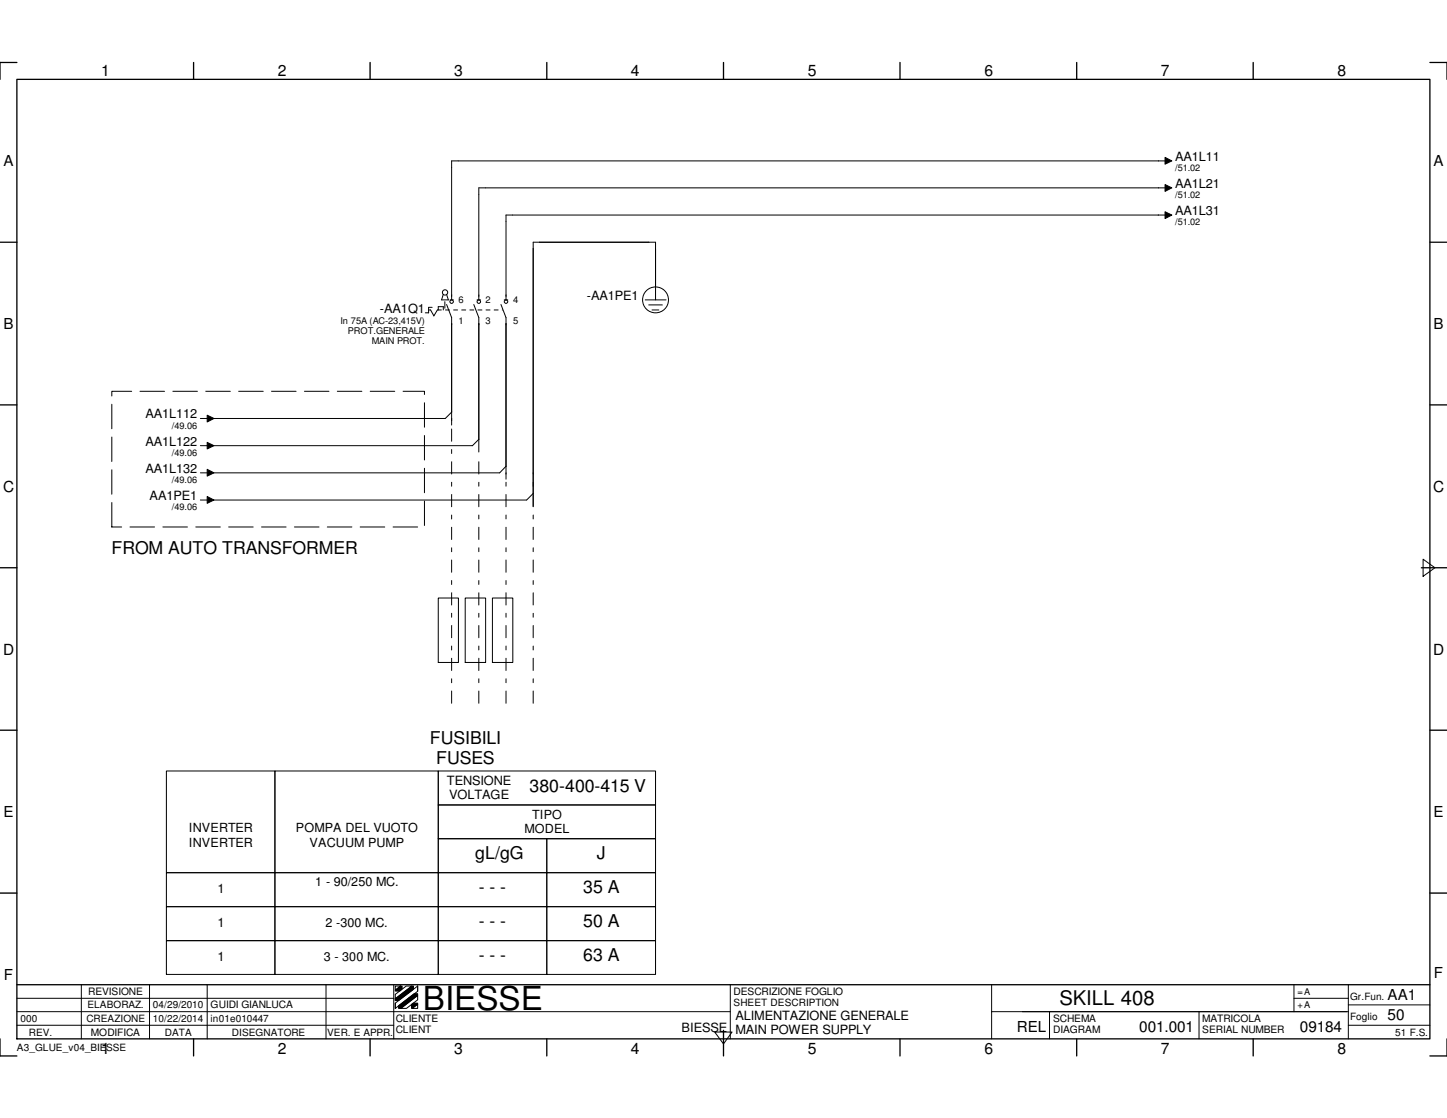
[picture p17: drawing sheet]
<svg xmlns="http://www.w3.org/2000/svg" width="279mm" height="216mm" viewBox="0 0 279 216" stroke-linecap="round" stroke-linejoin="round" font-family="sans-serif">
<defs><g id="words">
<text font-size="6.4" x="81.7" y="195.1">BIESSE</text>
<text font-size="3.9" x="204.6" y="194.1">SKILL 408</text>
<g font-size="3.4">
<text x="21.5" y="107">FROM AUTO TRANSFORMER</text>
<text x="83" y="143.7">FUSIBILI</text>
<text x="84.2" y="147.6">FUSES</text>
<text x="102.2" y="152.9">380-400-415 V</text>
<text x="91.8" y="165.9">gL/gG</text>
<text x="115.2" y="165.9">J</text>
<text x="92.5" y="172.5">- - -</text>
<text x="112.6" y="172.5">35 A</text>
<text x="92.5" y="179">- - -</text>
<text x="112.6" y="179">50 A</text>
<text x="92.5" y="185.5">- - -</text>
<text x="112.6" y="185.5">63 A</text>
</g>
<g font-size="3">
<text x="19.5" y="14.7">1</text>
<text x="53.6" y="14.7">2</text>
<text x="87.7" y="14.7">3</text>
<text x="121.8" y="14.7">4</text>
<text x="156" y="14.7">5</text>
<text x="190.1" y="14.7">6</text>
<text x="224.2" y="14.7">7</text>
<text x="258.2" y="14.7">8</text>
<text x=".6" y="95">C</text>
<text x="276.7" y="95">C</text>
<text x=".6" y="126.4">D</text>
<text x="276.7" y="126.4">D</text>
<text x="267.9" y="197">50</text>
<text x="19.5" y="203.5">1</text>
<text x="53.6" y="203.5">2</text>
<text x="87.7" y="203.5">3</text>
<text x="121.8" y="203.5">4</text>
<text x="156" y="203.5">5</text>
<text x="190.1" y="203.5">6</text>
<text x="220" y="199.3">001.001</text>
<text x="224.2" y="203.5">7</text>
<text x="251" y="199.3">09184</text>
<text x="258.2" y="203.5">8</text>
</g>
<g font-size="2.9">
<text x=".7" y="32.1">A</text>
<text x="276.8" y="32.1">A</text>
<text x=".7" y="63.5">B</text>
<text x="276.8" y="63.5">B</text>
<text x=".7" y="157.9">E</text>
<text x="276.8" y="157.9">E</text>
<text x=".8" y="189.2">F</text>
<text x="276.9" y="188.9">F</text>
<text x="267.9" y="193.1">AA1</text>
<text x="196.3" y="199.3">REL</text>
</g>
<g font-size="2.5">
<text x="226.9" y="31.1">AA1L11</text>
<text x="226.9" y="36.3">AA1L21</text>
<text x="226.9" y="41.6">AA1L31</text>
<text x="113.3" y="57.9">-AA1PE1</text>
<text x="73.4" y="60.5">-AA1Q1</text>
<text x="28.1" y="80.8">AA1L112</text>
<text x="28.1" y="86.1">AA1L122</text>
<text x="28.1" y="91.3">AA1L132</text>
<text x="28.9" y="96.6">AA1PE1</text>
<text x="86.3" y="151.6">TENSIONE</text>
<text x="86.7" y="154.3">VOLTAGE</text>
<text x="42" y="172.5">1</text>
<text x="42" y="179">1</text>
<text x="42" y="185.5">1</text>
<text x="142" y="197">ALIMENTAZIONE GENERALE</text>
<text x="131.6" y="199.3">BIESSE</text>
<text x="142" y="199.8">MAIN POWER SUPPLY</text>
</g>
<g font-size="2.4">
<text x="36.5" y="160.7">INVERTER</text>
<text x="57.1" y="160.7">POMPA DEL VUOTO</text>
<text x="101.3" y="160.9">MODEL</text>
<text x="102.8" y="158.1">TIPO</text>
<text x="36.5" y="163.5">INVERTER</text>
<text x="59.8" y="163.5">VACUUM PUMP</text>
<text x="60.8" y="171.2">1 - 90/250 MC.</text>
<text x="62.9" y="179">2 -300 MC.</text>
<text x="62.5" y="185.5">3 - 300 MC.</text>
</g>
<g font-size="2">
<text x="17" y="192.1">REVISIONE</text>
<text x="40.6" y="194.7">GUIDI GIANLUCA</text>
<text x="76.4" y="197.4">CLIENTE</text>
<text x="141.6" y="192.1">DESCRIZIONE FOGLIO</text>
<text x="203.3" y="197.4">SCHEMA</text>
<text x="232.2" y="197.4">MATRICOLA</text>
<text x="17.6" y="200">MODIFICA</text>
<text x="76.4" y="199.6">CLIENT</text>
<text x="203.3" y="199.6">DIAGRAM</text>
<text x="232.2" y="199.6">SERIAL NUMBER</text>
</g>
<g font-size="1.9">
<text x="3.9" y="197.4">000</text>
<text x="16.7" y="197.4">CREAZIONE</text>
<text x="16.9" y="194.7">ELABORAZ.</text>
<text x="29.5" y="194.7">04/29/2010</text>
<text x="29.5" y="197.4">10/22/2014</text>
<text x="40.6" y="197.4">in01e010447</text>
<text x="141.6" y="194.4">SHEET DESCRIPTION</text>
<text x="260.7" y="197">Foglio</text>
<text x="260.7" y="193.1">Gr.Fun.</text>
<text x="3.3" y="202.9">A3_GLUE_v04_BIESSE</text>
<text x="5.6" y="200">REV.</text>
<text x="31.8" y="200">DATA</text>
<text x="44.8" y="200">DISEGNATORE</text>
<text x="63.2" y="200">VER. E APPR.</text>
<text x="269.4" y="200">51 F.S.</text>
</g>
<g font-size="1.8">
<text x="226.9" y="33.1">/51.02</text>
<text x="226.9" y="38.3">/51.02</text>
<text x="226.9" y="43.5">/51.02</text>
<text x="88.5" y="58.5">6</text>
<text x="93.8" y="58.5">2</text>
<text x="99.1" y="58.5">4</text>
<text x="65.7" y="62.5">In 75A (AC-23,415V)</text>
<text x="67.1" y="64.5">PROT.GENERALE</text>
<text x="88.5" y="62.5">1</text>
<text x="93.8" y="62.5">3</text>
<text x="99.1" y="62.5">5</text>
<text x="71.8" y="66.5">MAIN PROT.</text>
<text x="33.2" y="82.8">/49.06</text>
<text x="33.2" y="88">/49.06</text>
<text x="33.2" y="93.3">/49.06</text>
<text x="33.2" y="98.5">/49.06</text>
<text x="250.5" y="192.1">=A</text>
<text x="250.5" y="194.7">+A</text>
</g>
</g></defs>
<g fill="none" stroke="#000" stroke-width=".25">
<path d="M3.3 15.3h272.8v185.3h-272.8zM3.3 12.1h-3.3v3.2M37.4 12.1v3.2M71.5 12.1v3.2M105.6 12.1v3.2M139.7 12.1v3.2M173.8 12.1v3.2M207.9 12.1v3.2M242 12.1v3.2M276.1 12.1h3.3v3.2M0 46.8h3.3M276.1 46.8h3.3"/>
<path d="M0 78.2h3.3M276.1 78.2h3.3M0 109.6h3.3M274.4 109.6h5M0 141h3.3M276.1 141h3.3M0 172.5h3.3M276.1 172.5h3.3M3.3 190.2h272.8M139.7 199v4.9M0 200.6v3.3h3.3M37.4 200.6v3.3"/>
<path d="M71.5 200.6v3.3M105.6 200.6v3.3M173.8 200.6v3.3M207.9 200.6v3.3M242 200.6v3.3M279.4 200.6v3.3h-3.3"/>
</g>
<g fill="none" stroke="#000" stroke-width=".19">
<path d="M225 30.4l1.3 .7-1.3 .6zM225 35.6l1.3 .7-1.3 .7zM225.6 31.1h-138.4v26.8M225.6 36.3h-133.1v21.6M83.1 59.9l.7 1.1 .7-1.1M83.4 59.4h-.6v1h-.7M84.6 59.9v-.7h1v.7M85.6 56.9l-.3 1h1.3l-.4-1M85.9 58.3v1.2M86.2 58.8l1 2.5v20.8M86.9 57.9h.6M91.5 58.8l1 2.5v26"/>
<path d="M92.1 57.9h.7M96.7 58.8l1 2.5v31.2M97.4 57.9h.6M124.6 57.9h4M125.3 58.9h2.6M125.9 59.9h1.3M126.6 57.9v-11.1h-23.6v51M225 40.9l1.3 .6-1.3 .7zM225.6 41.5h-127.9v16.4M87.2 79.6l-1.2 1.2h-44.8M38.7 80.8h1.9M38.7 86.1h1.9"/>
<path d="M38.7 91.3h1.9M38.7 96.6h1.9M40 80.2l1.3 .6-1.3 .7zM40 85.4l1.3 .7-1.3 .6zM40 90.6l1.3 .7-1.3 .6zM40 95.9l1.3 .7-1.3 .6zM92.5 84.8l-1.3 1.3h-50M97.7 90l-1.2 1.3h-55.3M103 95.3l-1.3 1.3h-60.5M84.6 115.5h3.9v12.4h-3.9zM89.8 115.5h4v12.4h-4zM95.1 115.5h3.9v12.4h-3.9z"/>
<path d="M274.8 108l2.3 1.6-2.3 1.7zM32.1 148.9h21v19.6h-21zM53.1 148.9h31.5v19.6h-31.5zM84.6 148.9h42v6.5h-42zM84.6 155.4h42v6.6h-42zM32.1 168.5h21v6.6h-21zM32.1 175.1h21v6.6h-21zM53.1 168.5h31.5v6.6h-31.5zM53.1 175.1h31.5v6.6h-31.5zM84.6 162h21v6.5h-21zM84.6 168.5h21v6.6h-21zM84.6 175.1h21v6.6h-21z"/>
<path d="M105.6 162h21v6.5h-21zM105.6 168.5h21v6.6h-21zM105.6 175.1h21v6.6h-21zM3.3 195.4h137.7M3.3 198h72.7M3.3 192.8h72.7M15.7 190.2v10.4M28.9 190.2v10.4M32.1 181.7h21v6.5h-21zM40 190.2v10.4M53.1 181.7h31.5v6.5h-31.5zM62.9 190.2v10.4"/>
<path d="M76 190.2v10.4M76.3 192.9l3.2-2.5h.3v.7l-2.8 2.1h-.7zM76.3 191.2l1-.8h.3v.6l-.4 .4h-.9zM76.3 193.7l4.3-3.3v1l-4.3 3.3zM76.3 192l2.1-1.6h1.1l-3.2 2.5zM76.3 190.4h1l-1 .8zM76.3 192.9v.4M76.3 193.7v1M77 194.2l3-2.3h.6v.3l-3.2 2.5h-.4zM77.4 194.7l3.2-2.5v.9l-2.1 1.6zM79.5 194l.3-.3h.8v.2l-1 .8h-.1zM79.6 194.7l1-.8v.8z"/>
<path d="M80.6 190.4v1M84.6 181.7h21v6.5h-21zM105.6 181.7h21v6.5h-21zM138 199.3h3.4l-1.7 2.3zM141 190.2v10.4M191.5 195.4h68.8M191.5 190.2v10.4M202.6 195.4v5.2M231.5 195.4v5.2M249.9 192.8h10.4M249.9 190.2v5.2M260.3 190.2v10.4"/>
<path d="M260.3 198h15.8M260.3 194.1h15.8"/>
<circle cx="85.9" cy="56.5" r=".51"/>
<circle cx="87.2" cy="58.3" r=".34"/>
<circle cx="92.5" cy="58.3" r=".34"/>
<circle cx="97.7" cy="58.3" r=".33"/>
<circle cx="126.6" cy="57.9" r="2.5"/>
</g>
<g fill="#000">
<path d="M225 30.4l1.3 .7-1.3 .6zM225 35.6l1.3 .7-1.3 .7zM225 40.9l1.3 .6-1.3 .7zM40 80.2l1.3 .6-1.3 .7zM40 85.4l1.3 .7-1.3 .6zM40 90.6l1.3 .7-1.3 .6zM40 95.9l1.3 .7-1.3 .6z"/>
<path d="M76.3 191.2l1-.8h.3v.6l-.4 .4h-.9z" fill-rule="evenodd"/>
<path d="M77 194.2l3-2.3h.6v.3l-3.2 2.5h-.4z" fill-rule="evenodd"/>
<path d="M76.3 192.9l3.2-2.5h.3v.7l-2.8 2.1h-.7z" fill-rule="evenodd"/>
<path d="M79.5 194l.3-.3h.8v.2l-1 .8h-.1z" fill-rule="evenodd"/>
</g>
<path d="M21.6 101.8v-26.2h60.4v26.2h-60.4" fill="none" stroke="#000" stroke-width=".19" stroke-dasharray="4.7 1.6"/>
<path d="M82.8 59.9h.3M84.5 59.9h12.5" fill="none" stroke="#000" stroke-width=".19" stroke-dasharray=".8 .8"/>
<path d="M87.2 135.8v-55M92.5 135.8v-47.1M97.7 135.8v-44.5M103 135.8v-44.5" fill="none" stroke="#000" stroke-width=".19" stroke-dasharray="2.4 1.6 .8 1.6"/>
<use href="#words"/>
</svg>
